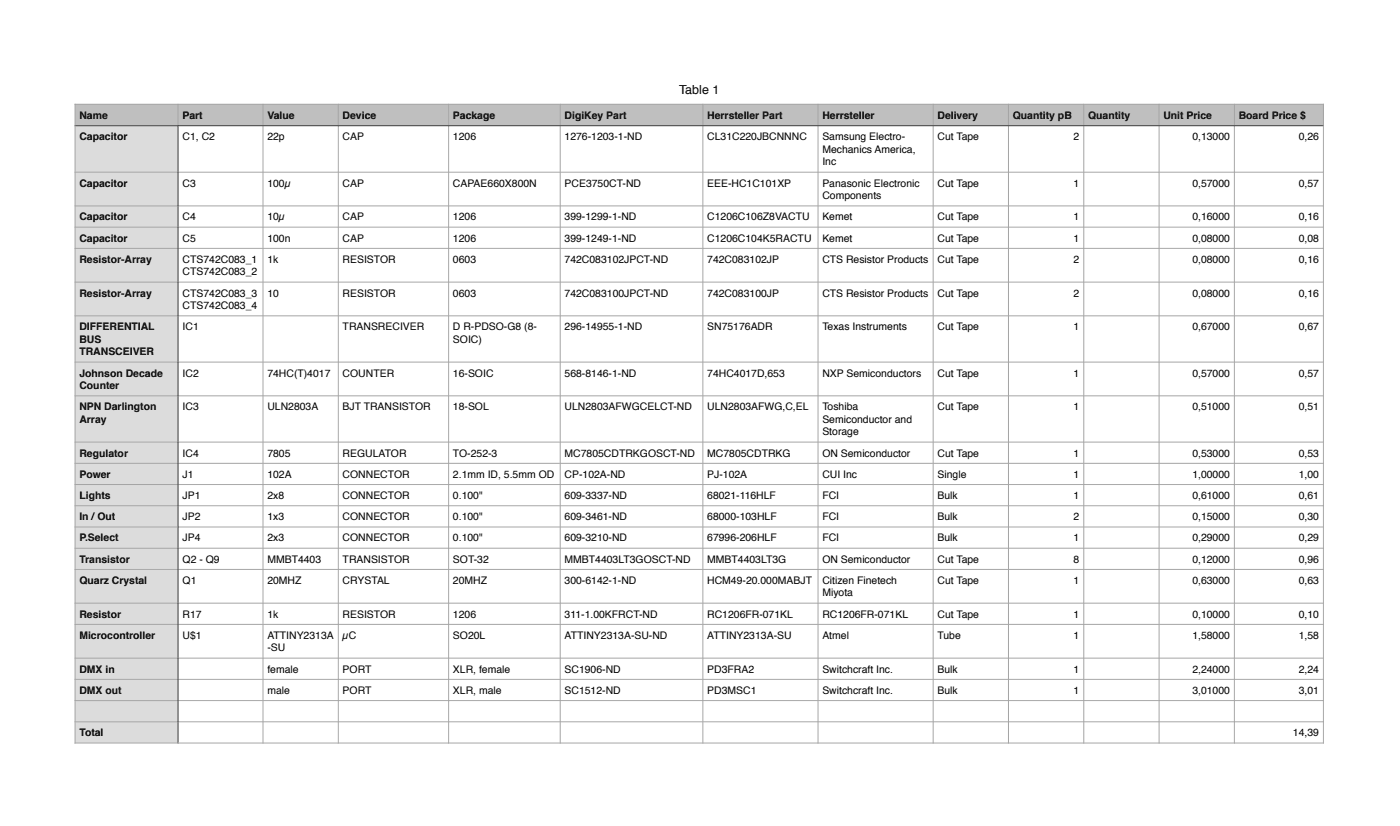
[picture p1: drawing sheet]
<svg xmlns="http://www.w3.org/2000/svg" width="474mm" height="279mm" viewBox="0 0 474 279" stroke-linecap="round" stroke-linejoin="round" font-family="sans-serif">
<defs><g id="words">
<text font-size="4.2" x="229.8" y="31.8">Table 1</text>
<g font-size="3.5">
<text x="26.9" y="40.2">Name</text>
<text x="61.7" y="40.2">Part</text>
<text x="90.5" y="40.2">Value</text>
<text x="116" y="40.2">Device</text>
<text x="153.3" y="40.2">Package</text>
<text x="191.1" y="40.2">DigiKey Part</text>
<text x="239.3" y="40.2">Herrsteller Part</text>
<text x="278.3" y="40.2">Herrsteller</text>
<text x="317.3" y="40.2">Delivery</text>
<text x="342.8" y="40.2">Quantity pB</text>
<text x="368.2" y="40.2">Quantity</text>
<text x="393.7" y="40.2">Unit Price</text>
<text x="419.2" y="40.2">Board Price $</text>
<text x="26.9" y="47.5">Capacitor</text>
<text x="61.8" y="47.5">C1, C2</text>
<text x="90.5" y="47.5">22p</text>
<text x="116" y="47.5">CAP</text>
<text x="153.3" y="47.5">1206</text>
<text x="191.1" y="47.5">1276-1203-1-ND</text>
<text x="239.3" y="47.5">CL31C220JBCNNNC</text>
<text x="278.3" y="47.5">Samsung Electro-</text>
<text x="317.3" y="47.5">Cut Tape</text>
<text x="363.3" y="47.5">2</text>
<text x="403.5" y="47.5">0,13000</text>
<text x="439.5" y="47.5">0,26</text>
<text x="278.3" y="51.7">Mechanics America,</text>
<text x="278.3" y="56">Inc</text>
<text x="26.9" y="63.1">Capacitor</text>
<text x="61.8" y="63.1">C3</text>
<text x="90.5" y="63.1">100µ</text>
<text x="116" y="63.1">CAP</text>
<text x="153.3" y="63.1">CAPAE660X800N</text>
<text x="191.1" y="63.1">PCE3750CT-ND</text>
<text x="239.3" y="63.1">EEE-HC1C101XP</text>
<text x="278.3" y="63.1">Panasonic Electronic</text>
<text x="317.3" y="63.1">Cut Tape</text>
<text x="363.3" y="63.1">1</text>
<text x="403.5" y="63.1">0,57000</text>
<text x="439.5" y="63.1">0,57</text>
<text x="278.3" y="67.4">Components</text>
<text x="26.9" y="74.6">Capacitor</text>
<text x="61.8" y="74.6">C4</text>
<text x="90.5" y="74.6">10µ</text>
<text x="116" y="74.6">CAP</text>
<text x="153.3" y="74.6">1206</text>
<text x="191.1" y="74.6">399-1299-1-ND</text>
<text x="239.3" y="74.6">C1206C106Z8VACTU</text>
<text x="278.3" y="74.6">Kemet</text>
<text x="317.3" y="74.6">Cut Tape</text>
<text x="363.3" y="74.6">1</text>
<text x="403.5" y="74.6">0,16000</text>
<text x="439.5" y="74.6">0,16</text>
<text x="26.9" y="81.7">Capacitor</text>
<text x="61.8" y="81.7">C5</text>
<text x="90.5" y="81.7">100n</text>
<text x="116" y="81.7">CAP</text>
<text x="153.3" y="81.7">1206</text>
<text x="191.1" y="81.7">399-1249-1-ND</text>
<text x="239.3" y="81.7">C1206C104K5RACTU</text>
<text x="278.3" y="81.7">Kemet</text>
<text x="317.3" y="81.7">Cut Tape</text>
<text x="363.3" y="81.7">1</text>
<text x="403.5" y="81.7">0,08000</text>
<text x="439.5" y="81.7">0,08</text>
<text x="26.9" y="88.9">Resistor-Array</text>
<text x="61.8" y="88.9">CTS742C083_1</text>
<text x="90.5" y="88.9">1k</text>
<text x="116" y="88.9">RESISTOR</text>
<text x="153.3" y="88.9">0603</text>
<text x="191.1" y="88.9">742C083102JPCT-ND</text>
<text x="239.3" y="88.9">742C083102JP</text>
<text x="278.3" y="88.9">CTS Resistor Products</text>
<text x="317.3" y="88.9">Cut Tape</text>
<text x="363.3" y="88.9">2</text>
<text x="403.5" y="88.9">0,08000</text>
<text x="439.5" y="88.9">0,16</text>
<text x="61.8" y="93.1">CTS742C083_2</text>
<text x="26.9" y="100.3">Resistor-Array</text>
<text x="61.8" y="100.3">CTS742C083_3</text>
<text x="90.5" y="100.3">10</text>
<text x="116" y="100.3">RESISTOR</text>
<text x="153.3" y="100.3">0603</text>
<text x="191.1" y="100.3">742C083100JPCT-ND</text>
<text x="239.3" y="100.3">742C083100JP</text>
<text x="278.3" y="100.3">CTS Resistor Products</text>
<text x="317.3" y="100.3">Cut Tape</text>
<text x="363.3" y="100.3">2</text>
<text x="403.5" y="100.3">0,08000</text>
<text x="439.5" y="100.3">0,16</text>
<text x="61.8" y="104.6">CTS742C083_4</text>
<text x="26.9" y="111.7">DIFFERENTIAL</text>
<text x="61.8" y="111.7">IC1</text>
<text x="116" y="111.7">TRANSRECIVER</text>
<text x="153.3" y="111.7">D R-PDSO-G8 (8-</text>
<text x="191.1" y="111.7">296-14955-1-ND</text>
<text x="239.3" y="111.7">SN75176ADR</text>
<text x="278.3" y="111.7">Texas Instruments</text>
<text x="317.3" y="111.7">Cut Tape</text>
<text x="363.3" y="111.7">1</text>
<text x="403.5" y="111.7">0,67000</text>
<text x="439.5" y="111.7">0,67</text>
<text x="26.9" y="116">BUS</text>
<text x="153.3" y="116">SOIC)</text>
<text x="26.9" y="120.2">TRANSCEIVER</text>
<text x="26.9" y="127.4">Johnson Decade</text>
<text x="26.9" y="131.6">Counter</text>
<text x="61.8" y="127.4">IC2</text>
<text x="90.5" y="127.4">74HC(T)4017</text>
<text x="116" y="127.4">COUNTER</text>
<text x="153.3" y="127.4">16-SOIC</text>
<text x="191.1" y="127.4">568-8146-1-ND</text>
<text x="239.3" y="127.4">74HC4017D,653</text>
<text x="278.3" y="127.4">NXP Semiconductors</text>
<text x="317.3" y="127.4">Cut Tape</text>
<text x="363.3" y="127.4">1</text>
<text x="403.5" y="127.4">0,57000</text>
<text x="439.5" y="127.4">0,57</text>
<text x="26.9" y="138.8">NPN Darlington</text>
<text x="26.9" y="143">Array</text>
<text x="61.8" y="138.8">IC3</text>
<text x="90.5" y="138.8">ULN2803A</text>
<text x="116" y="138.8">BJT TRANSISTOR</text>
<text x="153.3" y="138.8">18-SOL</text>
<text x="191.1" y="138.8">ULN2803AFWGCELCT-ND</text>
<text x="239.3" y="138.8">ULN2803AFWG,C,EL</text>
<text x="278.3" y="138.8">Toshiba</text>
<text x="278.3" y="143">Semiconductor and</text>
<text x="317.3" y="138.8">Cut Tape</text>
<text x="363.3" y="138.8">1</text>
<text x="403.5" y="138.8">0,51000</text>
<text x="439.5" y="138.8">0,51</text>
<text x="278.3" y="147.3">Storage</text>
<text x="26.9" y="154.4">Regulator</text>
<text x="61.8" y="154.4">IC4</text>
<text x="90.5" y="154.4">7805</text>
<text x="116" y="154.4">REGULATOR</text>
<text x="153.3" y="154.4">TO-252-3</text>
<text x="191.1" y="154.4">MC7805CDTRKGOSCT-ND</text>
<text x="239.3" y="154.4">MC7805CDTRKG</text>
<text x="278.3" y="154.4">ON Semiconductor</text>
<text x="317.3" y="154.4">Cut Tape</text>
<text x="363.3" y="154.4">1</text>
<text x="403.5" y="154.4">0,53000</text>
<text x="439.5" y="154.4">0,53</text>
<text x="26.9" y="161.6">Power</text>
<text x="61.8" y="161.6">J1</text>
<text x="90.5" y="161.6">102A</text>
<text x="116" y="161.6">CONNECTOR</text>
<text x="153.3" y="161.6">2.1mm ID, 5.5mm OD</text>
<text x="191.1" y="161.6">CP-102A-ND</text>
<text x="239.3" y="161.6">PJ-102A</text>
<text x="278.3" y="161.6">CUI Inc</text>
<text x="317.3" y="161.6">Single</text>
<text x="363.3" y="161.6">1</text>
<text x="403.5" y="161.6">1,00000</text>
<text x="439.5" y="161.6">1,00</text>
<text x="26.9" y="168.8">Lights</text>
<text x="61.8" y="168.8">JP1</text>
<text x="90.5" y="168.8">2x8</text>
<text x="116" y="168.8">CONNECTOR</text>
<text x="153.3" y="168.8">0.100&quot;</text>
<text x="191.1" y="168.8">609-3337-ND</text>
<text x="239.3" y="168.8">68021-116HLF</text>
<text x="278.3" y="168.8">FCI</text>
<text x="317.3" y="168.8">Bulk</text>
<text x="363.3" y="168.8">1</text>
<text x="403.5" y="168.8">0,61000</text>
<text x="439.5" y="168.8">0,61</text>
<text x="26.9" y="176">In / Out</text>
<text x="61.8" y="176">JP2</text>
<text x="90.5" y="176">1x3</text>
<text x="116" y="176">CONNECTOR</text>
<text x="153.3" y="176">0.100&quot;</text>
<text x="191.1" y="176">609-3461-ND</text>
<text x="239.3" y="176">68000-103HLF</text>
<text x="278.3" y="176">FCI</text>
<text x="317.3" y="176">Bulk</text>
<text x="363.3" y="176">2</text>
<text x="403.5" y="176">0,15000</text>
<text x="439.5" y="176">0,30</text>
<text x="26.9" y="183.2">P.Select</text>
<text x="61.8" y="183.2">JP4</text>
<text x="90.5" y="183.2">2x3</text>
<text x="116" y="183.2">CONNECTOR</text>
<text x="153.3" y="183.2">0.100&quot;</text>
<text x="191.1" y="183.2">609-3210-ND</text>
<text x="239.3" y="183.2">67996-206HLF</text>
<text x="278.3" y="183.2">FCI</text>
<text x="317.3" y="183.2">Bulk</text>
<text x="363.3" y="183.2">1</text>
<text x="403.5" y="183.2">0,29000</text>
<text x="439.5" y="183.2">0,29</text>
<text x="26.9" y="190.3">Transistor</text>
<text x="61.8" y="190.3">Q2 - Q9</text>
<text x="90.5" y="190.3">MMBT4403</text>
<text x="116" y="190.3">TRANSISTOR</text>
<text x="153.3" y="190.3">SOT-32</text>
<text x="191.1" y="190.3">MMBT4403LT3GOSCT-ND</text>
<text x="239.3" y="190.3">MMBT4403LT3G</text>
<text x="278.3" y="190.3">ON Semiconductor</text>
<text x="317.3" y="190.3">Cut Tape</text>
<text x="363.3" y="190.3">8</text>
<text x="403.5" y="190.3">0,12000</text>
<text x="439.5" y="190.3">0,96</text>
<text x="26.9" y="197.5">Quarz Crystal</text>
<text x="61.8" y="197.5">Q1</text>
<text x="90.5" y="197.5">20MHZ</text>
<text x="116" y="197.5">CRYSTAL</text>
<text x="153.3" y="197.5">20MHZ</text>
<text x="191.1" y="197.5">300-6142-1-ND</text>
<text x="239.3" y="197.5">HCM49-20.000MABJT</text>
<text x="278.3" y="197.5">Citizen Finetech</text>
<text x="317.3" y="197.5">Cut Tape</text>
<text x="363.3" y="197.5">1</text>
<text x="403.5" y="197.5">0,63000</text>
<text x="439.5" y="197.5">0,63</text>
<text x="278.3" y="201.7">Miyota</text>
<text x="26.9" y="208.9">Resistor</text>
<text x="61.8" y="208.9">R17</text>
<text x="90.5" y="208.9">1k</text>
<text x="116" y="208.9">RESISTOR</text>
<text x="153.3" y="208.9">1206</text>
<text x="191.1" y="208.9">311-1.00KFRCT-ND</text>
<text x="239.3" y="208.9">RC1206FR-071KL</text>
<text x="278.3" y="208.9">RC1206FR-071KL</text>
<text x="317.3" y="208.9">Cut Tape</text>
<text x="363.3" y="208.9">1</text>
<text x="403.5" y="208.9">0,10000</text>
<text x="439.5" y="208.9">0,10</text>
<text x="26.9" y="216.1">Microcontroller</text>
<text x="61.8" y="216.1">U$1</text>
<text x="90.5" y="216.1">ATTINY2313A</text>
<text x="90.5" y="220.3">-SU</text>
<text x="116" y="216.1">µC</text>
<text x="153.3" y="216.1">SO20L</text>
<text x="191.1" y="216.1">ATTINY2313A-SU-ND</text>
<text x="239.3" y="216.1">ATTINY2313A-SU</text>
<text x="278.3" y="216.1">Atmel</text>
<text x="317.3" y="216.1">Tube</text>
<text x="363.3" y="216.1">1</text>
<text x="403.5" y="216.1">1,58000</text>
<text x="439.5" y="216.1">1,58</text>
<text x="26.9" y="227.5">DMX in</text>
<text x="90.5" y="227.5">female</text>
<text x="116" y="227.5">PORT</text>
<text x="153.3" y="227.5">XLR, female</text>
<text x="191.1" y="227.5">SC1906-ND</text>
<text x="239.3" y="227.5">PD3FRA2</text>
<text x="278.3" y="227.5">Switchcraft Inc.</text>
<text x="317.3" y="227.5">Bulk</text>
<text x="363.3" y="227.5">1</text>
<text x="403.5" y="227.5">2,24000</text>
<text x="439.5" y="227.5">2,24</text>
<text x="26.9" y="234.7">DMX out</text>
<text x="90.5" y="234.7">male</text>
<text x="116" y="234.7">PORT</text>
<text x="153.3" y="234.7">XLR, male</text>
<text x="191.1" y="234.7">SC1512-ND</text>
<text x="239.3" y="234.7">PD3MSC1</text>
<text x="278.3" y="234.7">Switchcraft Inc.</text>
<text x="317.3" y="234.7">Bulk</text>
<text x="363.3" y="234.7">1</text>
<text x="403.5" y="234.7">3,01000</text>
<text x="439.5" y="234.7">3,01</text>
<text x="26.9" y="249.1">Total</text>
<text x="437.6" y="249.1">14,39</text>
</g>
</g></defs>
<g fill="#bec0bf">
<path d="M25.4 35.3h34.8v7.2h-34.8z"/>
<path d="M60.2 35.3h28.8v7.2h-28.8z"/>
<path d="M89 35.3h25.5v7.2h-25.5z"/>
<path d="M114.5 35.3h37.3v7.2h-37.3z"/>
<path d="M151.8 35.3h37.8v7.2h-37.8z"/>
<path d="M189.6 35.3h48.3v7.2h-48.3z"/>
<path d="M237.9 35.3h38.9v7.2h-38.9z"/>
<path d="M276.8 35.3h39v7.2h-39z"/>
<path d="M315.8 35.3h25.5v7.2h-25.5z"/>
<path d="M341.3 35.3h25.5v7.2h-25.5z"/>
<path d="M366.8 35.3h25.4v7.2h-25.4z"/>
<path d="M392.2 35.3h25.5v7.2h-25.5z"/>
<path d="M417.7 35.3h30.2v7.2h-30.2z"/>
</g>
<g fill="#dcdcdc">
<path d="M25.4 42.5h34.8v15.7h-34.8z"/>
<path d="M25.4 58.2h34.8v11.5h-34.8z"/>
<path d="M25.4 69.7h34.8v7.1h-34.8z"/>
<path d="M25.4 76.8h34.8v7.2h-34.8z"/>
<path d="M25.4 84h34.8v11.4h-34.8z"/>
<path d="M25.4 95.4h34.8v11.4h-34.8z"/>
<path d="M25.4 106.8h34.8v15.7h-34.8z"/>
<path d="M25.4 122.5h34.8v11.4h-34.8z"/>
<path d="M25.4 133.9h34.8v15.6h-34.8z"/>
<path d="M25.4 149.5h34.8v7.2h-34.8z"/>
<path d="M25.4 156.7h34.8v7.2h-34.8z"/>
<path d="M25.4 163.9h34.8v7.2h-34.8z"/>
<path d="M25.4 171.1h34.8v7.2h-34.8z"/>
<path d="M25.4 178.3h34.8v7.1h-34.8z"/>
<path d="M25.4 185.4h34.8v7.2h-34.8z"/>
<path d="M25.4 192.6h34.8v11.4h-34.8z"/>
<path d="M25.4 204h34.8v7.2h-34.8z"/>
<path d="M25.4 211.2h34.8v11.4h-34.8z"/>
<path d="M25.4 222.6h34.8v7.2h-34.8z"/>
<path d="M25.4 229.8h34.8v7.2h-34.8z"/>
<path d="M25.4 237h34.8v7.2h-34.8z"/>
<path d="M25.4 244.2h34.8v7.1h-34.8z"/>
</g>
<g fill="none" stroke="#a6a6a6" stroke-width=".34">
<path d="M25.2 35.3h422.8M25.4 35.1v216.4M60.2 35.1v7.3M89 35.1v216.4M114.5 35.1v216.4M151.8 35.1v216.4M189.6 35.1v216.4M237.9 35.1v216.4M276.8 35.1v216.4M315.8 35.1v216.4M341.3 35.1v216.4M366.8 35.1v216.4"/>
<path d="M392.2 35.1v216.4M417.7 35.1v216.4M447.9 35.1v216.4M25.2 58.2h422.8M25.2 69.7h422.8M25.2 76.8h422.8M25.2 84h422.8M25.2 95.4h422.8M25.2 106.8h422.8M25.2 122.5h422.8M25.2 133.9h422.8M25.2 149.5h422.8"/>
<path d="M25.2 156.7h422.8M25.2 163.9h422.8M25.2 171.1h422.8M25.2 178.3h422.8M25.2 185.4h422.8M25.2 192.6h422.8M25.2 204h422.8M25.2 211.2h422.8M25.2 222.6h422.8M25.2 229.8h422.8M25.2 237h422.8M25.2 244.2h422.8"/>
<path d="M25.2 251.3h422.8"/>
</g>
<path d="M25.2 42.5h422.8M60.2 42.4v209.1" fill="none" stroke="#404040" stroke-width=".34"/>
<use href="#words"/>
</svg>
